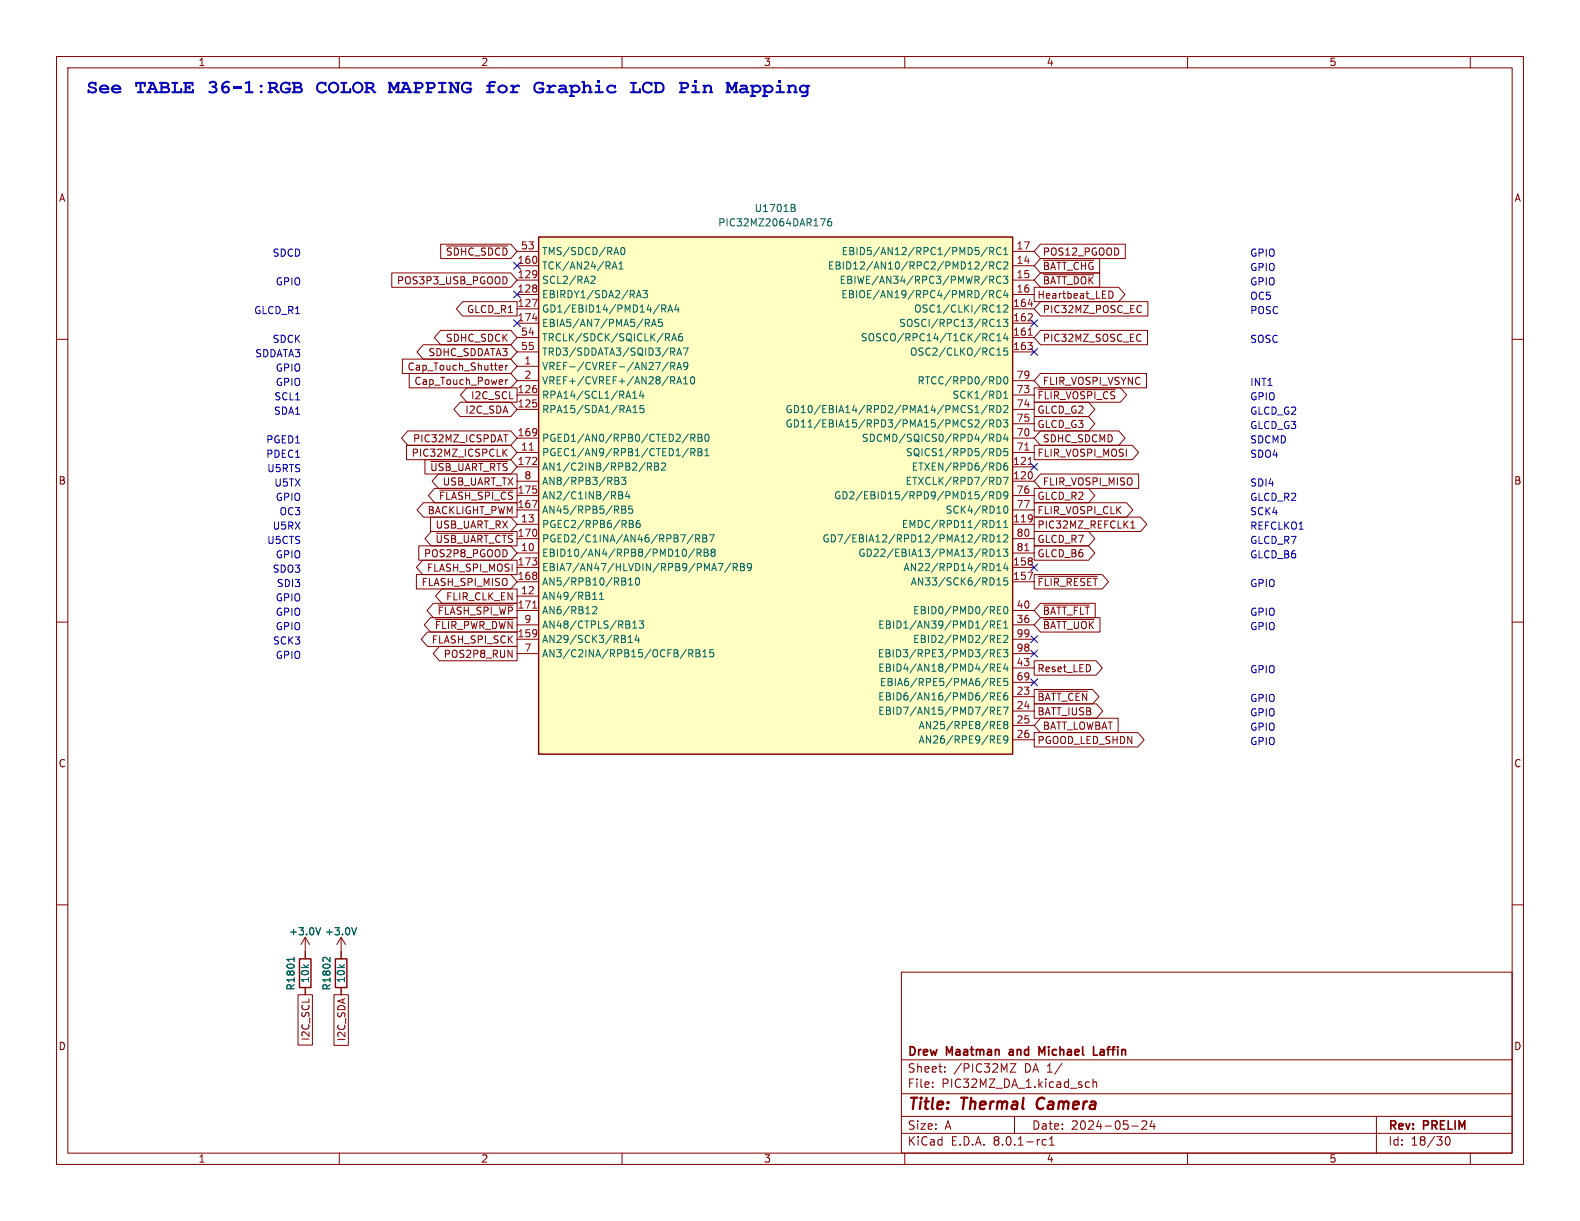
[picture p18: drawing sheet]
<svg xmlns="http://www.w3.org/2000/svg" width="279mm" height="216mm" viewBox="0 0 279 216" stroke-linecap="round" stroke-linejoin="round" font-family="sans-serif">
<defs><g id="words">
<g font-size="3.5" fill="#0000c2">
<text x="15.2" y="16.9">See TABLE 36-1:RGB</text>
<text x="55.8" y="16.9">COLORMAPPINGfor</text>
<text x="94.2" y="16.9">Graphic</text>
<text x="111.3" y="16.9">LCD Pin</text>
<text x="128.3" y="16.9">Mapping</text>
</g>
<g font-size="2.8" fill="#840000">
<text x="160.4" y="196.8">Title:</text>
<text x="170.1" y="196.8">Thermal</text>
<text x="184.2" y="196.8">Camera</text>
</g>
<g font-size="2.1" fill="#840000">
<text x="160.4" y="189.9">Sheet:</text>
<text x="160.4" y="187.1">Drew</text>
<text x="167.4" y="187.1">Maatman</text>
<text x="168.6" y="189.9">/PIC32MZ</text>
<text x="179.2" y="187.1">and</text>
<text x="181.2" y="189.9">DA 1/</text>
<text x="185" y="187.1">Michael</text>
<text x="195.2" y="187.1">Laffin</text>
<text x="160.4" y="192.6">File:</text>
<text x="166.5" y="192.6">PIC32MZ_DA_1.kicad_sch</text>
<text x="160.4" y="202.8">KiCad</text>
<text x="160.4" y="200">Size:</text>
<text x="167.1" y="200">A</text>
<text x="168.1" y="202.8">E.D.A.</text>
<text x="175.7" y="202.8">8.0.1-rc1</text>
<text x="182.4" y="200">Date:</text>
<text x="189.4" y="200">2024-05-24</text>
<text x="245.4" y="200.2">Rev:</text>
<text x="245.4" y="202.8">Id:</text>
<text x="249.5" y="202.8">18/30</text>
<text x="251.8" y="200.2">PRELIM</text>
</g>
<g font-size="1.8" fill="#840000">
<text x="35" y="11.9">1</text>
<text x="85" y="11.9">2</text>
<text x="135" y="11.9">3</text>
<text x="185" y="11.9">4</text>
<text x="235" y="11.9">5</text>
<text x="10.3" y="35.9">A</text>
<text x="267.7" y="35.9">A</text>
<text x="78.7" y="45.4">~{SDHC_SDCD}</text>
<text x="184.3" y="45.4">POS12_PGOOD</text>
<text x="184.3" y="47.9">~{BATT_CHG}</text>
<text x="70.1" y="50.5">POS3P3_USB_PGOOD</text>
<text x="183.4" y="53">Heartbeat_LED</text>
<text x="184.3" y="50.5">~{BATT_DOK}</text>
<text x="82.5" y="55.6">GLCD_R1</text>
<text x="184.3" y="55.6">PIC32MZ_POSC_EC</text>
<text x="72" y="65.7">Cap_Touch_Shutter</text>
<text x="75.7" y="63.2">SDHC_SDDATA3</text>
<text x="78.7" y="60.6">SDHC_SDCK</text>
<text x="184.3" y="60.6">PIC32MZ_SOSC_EC</text>
<text x="73.2" y="68.3">Cap_Touch_Power</text>
<text x="83.2" y="70.8">I2C_SCL</text>
<text x="183.4" y="70.8">~{FLIR_VOSPI_CS}</text>
<text x="184.3" y="68.3">FLIR_VOSPI_VSYNC</text>
<text x="82.2" y="73.3">I2C_SDA</text>
<text x="183.4" y="75.9">GLCD_G3</text>
<text x="183.4" y="73.3">GLCD_G2</text>
<text x="72.7" y="81">PIC32MZ_ICSPCLK</text>
<text x="72.9" y="78.4">PIC32MZ_ICSPDAT</text>
<text x="76" y="83.5">~{USB_UART_RTS}</text>
<text x="183.4" y="81">FLIR_VOSPI_MOSI</text>
<text x="184.3" y="78.4">SDHC_SDCMD</text>
<text x="10.3" y="85.9">B</text>
<text x="77.5" y="88.6">~{FLASH_SPI_CS}</text>
<text x="78.2" y="86">USB_UART_TX</text>
<text x="183.4" y="88.6">GLCD_R2</text>
<text x="184.3" y="86">FLIR_VOSPI_MISO</text>
<text x="267.7" y="85.9">B</text>
<text x="75.5" y="91.1">BACKLIGHT_PWM</text>
<text x="76.9" y="93.7">USB_UART_RX</text>
<text x="183.4" y="93.7">PIC32MZ_REFCLK1</text>
<text x="183.4" y="91.1">FLIR_VOSPI_CLK</text>
<text x="74.9" y="98.7">POS2P8_PGOOD</text>
<text x="75.4" y="101.3">FLASH_SPI_MOSI</text>
<text x="76.9" y="96.2">~{USB_UART_CTS}</text>
<text x="183.4" y="96.2">GLCD_R7</text>
<text x="183.4" y="98.7">GLCD_B6</text>
<text x="74.4" y="103.8">FLASH_SPI_MISO</text>
<text x="78.8" y="106.4">FLIR_CLK_EN</text>
<text x="183.4" y="103.8">~{FLIR_RESET}</text>
<text x="76.2" y="114">FLASH_SPI_SCK</text>
<text x="76.8" y="111.4">~{FLIR_PWR_DWN}</text>
<text x="77.3" y="108.9">~{FLASH_SPI_WP}</text>
<text x="184.3" y="111.4">~{BATT_UOK}</text>
<text x="184.3" y="108.9">~{BATT_FLT}</text>
<text x="78.4" y="116.5">POS2P8_RUN</text>
<text x="183.4" y="119.1">Reset_LED</text>
<text x="183.4" y="124.1">~{BATT_CEN}</text>
<text x="183.4" y="131.8">PGOOD_LED_SHDN</text>
<text x="183.4" y="126.7">BATT_IUSB</text>
<text x="184.3" y="129.2">BATT_LOWBAT</text>
<text x="10.3" y="135.9">C</text>
<text x="267.7" y="135.9">C</text>
<text x="10.3" y="185.9">D</text>
<text x="54.9" y="184.1" transform="rotate(-90 54.9 184.1)">I2C_SCL</text>
<text x="61.3" y="184.2" transform="rotate(-90 61.3 184.2)">I2C_SDA</text>
<text x="267.7" y="185.9">D</text>
<text x="35" y="205.8">1</text>
<text x="85" y="205.8">2</text>
<text x="135" y="205.8">3</text>
<text x="185" y="205.8">4</text>
<text x="235" y="205.8">5</text>
</g>
<g font-size="1.8" fill="#006464">
<text x="126.9" y="40.2">PIC32MZ2064DAR176</text>
<text x="133.3" y="37.7">U1701B</text>
<text x="95.8" y="47.9">TCK/AN24/RA1</text>
<text x="95.8" y="45.3">TMS/SDCD/RA0</text>
<text x="146.3" y="47.9">EBID12/AN10/RPC2/PMD12/RC2</text>
<text x="148.7" y="45.3">EBID5/AN12/RPC1/PMD5/RC1</text>
<text x="95.8" y="52.9">EBIRDY1/SDA2/RA3</text>
<text x="95.8" y="50.4">SCL2/RA2</text>
<text x="148.4" y="50.4">EBIWE/AN34/RPC3/PMWR/RC3</text>
<text x="148.7" y="52.9">EBIOE/AN19/RPC4/PMRD/RC4</text>
<text x="95.8" y="55.5">GD1/EBID14/PMD14/RA4</text>
<text x="95.8" y="58">EBIA5/AN7/PMA5/RA5</text>
<text x="158.9" y="58">SOSCI/RPC13/RC13</text>
<text x="161.5" y="55.5">OSC1/CLKI/RC12</text>
<text x="95.8" y="65.6">VREF-/CVREF-/AN27/RA9</text>
<text x="95.8" y="60.6">TRCLK/SDCK/SQICLK/RA6</text>
<text x="95.8" y="63.1">TRD3/SDDATA3/SQID3/RA7</text>
<text x="152.1" y="60.6">SOSCO/RPC14/T1CK/RC14</text>
<text x="160.8" y="63.1">OSC2/CLKO/RC15</text>
<text x="95.8" y="70.7">RPA14/SCL1/RA14</text>
<text x="95.8" y="68.2">VREF+/CVREF+/AN28/RA10</text>
<text x="162.2" y="68.2">RTCC/RPD0/RD0</text>
<text x="168.3" y="70.7">SCK1/RD1</text>
<text x="95.8" y="73.3">RPA15/SDA1/RA15</text>
<text x="138.8" y="73.3">GD10/EBIA14/RPD2/PMA14/PMCS1/RD2</text>
<text x="138.8" y="75.8">GD11/EBIA15/RPD3/PMA15/PMCS2/RD3</text>
<text x="95.8" y="80.9">PGEC1/AN9/RPB1/CTED1/RB1</text>
<text x="95.8" y="78.3">PGED1/AN0/RPB0/CTED2/RB0</text>
<text x="95.8" y="83.4">AN1/C2INB/RPB2/RB2</text>
<text x="152.3" y="78.3">SDCMD/SQICS0/RPD4/RD4</text>
<text x="160.1" y="80.9">SQICS1/RPD5/RD5</text>
<text x="161.1" y="83.4">ETXEN/RPD6/RD6</text>
<text x="95.8" y="88.5">AN2/C1INB/RB4</text>
<text x="95.8" y="86">AN8/RPB3/RB3</text>
<text x="147.4" y="88.5">GD2/EBID15/RPD9/PMD15/RD9</text>
<text x="160" y="86">ETXCLK/RPD7/RD7</text>
<text x="95.8" y="93.6">PGEC2/RPB6/RB6</text>
<text x="95.8" y="91">AN45/RPB5/RB5</text>
<text x="159.4" y="93.6">EMDC/RPD11/RD11</text>
<text x="167.1" y="91">SCK4/RD10</text>
<text x="95.8" y="98.7">EBID10/AN4/RPB8/PMD10/RB8</text>
<text x="95.8" y="96.1">PGED2/C1INA/AN46/RPB7/RB7</text>
<text x="95.8" y="101.2">EBIA7/AN47/HLVDIN/RPB9/PMA7/RB9</text>
<text x="145.3" y="96.1">GD7/EBIA12/RPD12/PMA12/RD12</text>
<text x="151.7" y="98.7">GD22/EBIA13/PMA13/RD13</text>
<text x="159.7" y="101.2">AN22/RPD14/RD14</text>
<text x="95.8" y="106.3">AN49/RB11</text>
<text x="95.8" y="103.7">AN5/RPB10/RB10</text>
<text x="160.9" y="103.7">AN33/SCK6/RD15</text>
<text x="95.8" y="113.9">AN29/SCK3/RB14</text>
<text x="95.8" y="108.8">AN6/RB12</text>
<text x="95.8" y="111.4">AN48/CTPLS/RB13</text>
<text x="155.2" y="111.4">EBID1/AN39/PMD1/RE1</text>
<text x="161.4" y="108.8">EBID0/PMD0/RE0</text>
<text x="161.4" y="113.9">EBID2/PMD2/RE2</text>
<text x="95.8" y="116.4">AN3/C2INA/RPB15/OCFB/RB15</text>
<text x="155.1" y="116.4">EBID3/RPE3/PMD3/RE3</text>
<text x="155.2" y="119">EBID4/AN18/PMD4/RE4</text>
<text x="155.2" y="124.1">EBID6/AN16/PMD6/RE6</text>
<text x="155.5" y="121.5">EBIA6/RPE5/PMA6/RE5</text>
<text x="155.2" y="126.6">EBID7/AN15/PMD7/RE7</text>
<text x="162.3" y="129.1">AN25/RPE8/RE8</text>
<text x="162.3" y="131.7">AN26/RPE9/RE9</text>
<text x="51" y="165.6">+3.0V</text>
<text x="57.4" y="165.6">+3.0V</text>
<text x="54.8" y="173.9" transform="rotate(-90 54.8 173.9)">10k</text>
<text x="61.2" y="173.9" transform="rotate(-90 61.2 173.9)">10k</text>
<text x="52.3" y="175.2" transform="rotate(-90 52.3 175.2)">R1801</text>
<text x="58.6" y="175.2" transform="rotate(-90 58.6 175.2)">R1802</text>
</g>
<g font-size="1.8" fill="#0000c2">
<text x="48.1" y="45.5">SDCD</text>
<text x="221" y="45.5">GPIO</text>
<text x="48.7" y="50.6">GPIO</text>
<text x="221" y="53.1">OC5</text>
<text x="221" y="48">GPIO</text>
<text x="221" y="50.6">GPIO</text>
<text x="44.9" y="55.6">GLCD_R1</text>
<text x="221" y="55.6">POSC</text>
<text x="45" y="63.3">SDDATA3</text>
<text x="48.1" y="60.7">SDCK</text>
<text x="48.7" y="65.8">GPIO</text>
<text x="221" y="60.7">SOSC</text>
<text x="48.4" y="70.9">SCL1</text>
<text x="48.7" y="68.3">GPIO</text>
<text x="221" y="68.3">INT1</text>
<text x="221" y="70.9">GPIO</text>
<text x="48.4" y="73.4">SDA1</text>
<text x="221" y="76">GLCD_G3</text>
<text x="221" y="73.4">GLCD_G2</text>
<text x="47" y="78.5">PGED1</text>
<text x="47" y="81">PDEC1</text>
<text x="47.1" y="83.6">U5RTS</text>
<text x="221" y="81">SDO4</text>
<text x="221" y="78.5">SDCMD</text>
<text x="48.4" y="86.1">U5TX</text>
<text x="48.7" y="88.7">GPIO</text>
<text x="221" y="88.7">GLCD_R2</text>
<text x="221" y="86.1">SDI4</text>
<text x="48.1" y="93.7">U5RX</text>
<text x="49.3" y="91.2">OC3</text>
<text x="221" y="91.2">SCK4</text>
<text x="221" y="93.7">REFCLKO1</text>
<text x="47.1" y="96.3">U5CTS</text>
<text x="48.1" y="101.4">SDO3</text>
<text x="48.7" y="98.8">GPIO</text>
<text x="221" y="98.8">GLCD_B6</text>
<text x="221" y="96.3">GLCD_R7</text>
<text x="48.7" y="106.4">GPIO</text>
<text x="48.8" y="103.9">SDI3</text>
<text x="221" y="103.9">GPIO</text>
<text x="48.7" y="111.5">GPIO</text>
<text x="48.7" y="109">GPIO</text>
<text x="221" y="109">GPIO</text>
<text x="221" y="111.5">GPIO</text>
<text x="48.2" y="114.1">SCK3</text>
<text x="48.7" y="116.6">GPIO</text>
<text x="221" y="119.1">GPIO</text>
<text x="221" y="124.2">GPIO</text>
<text x="221" y="126.8">GPIO</text>
<text x="221" y="129.3">GPIO</text>
<text x="221" y="131.8">GPIO</text>
</g>
<g font-size="1.8" fill="#a90000">
<text x="91.4" y="46.7">160</text>
<text x="92" y="44.2">53</text>
<text x="179.7" y="46.7">14</text>
<text x="179.7" y="44.2">17</text>
<text x="91.4" y="51.8">128</text>
<text x="91.4" y="49.3">129</text>
<text x="179.7" y="49.3">15</text>
<text x="179.7" y="51.8">16</text>
<text x="91.4" y="54.4">127</text>
<text x="91.4" y="56.9">174</text>
<text x="92" y="59.4">54</text>
<text x="179.1" y="59.4">161</text>
<text x="179.1" y="56.9">162</text>
<text x="179.1" y="54.4">164</text>
<text x="92" y="62">55</text>
<text x="92.6" y="64.5">1</text>
<text x="179.1" y="62">163</text>
<text x="91.4" y="69.6">126</text>
<text x="92.6" y="67.1">2</text>
<text x="179.7" y="69.6">73</text>
<text x="179.7" y="67.1">79</text>
<text x="91.4" y="72.1">125</text>
<text x="91.4" y="77.2">169</text>
<text x="179.7" y="77.2">70</text>
<text x="179.7" y="72.1">74</text>
<text x="179.7" y="74.7">75</text>
<text x="91.4" y="82.3">172</text>
<text x="92" y="79.8">11</text>
<text x="179.1" y="82.3">121</text>
<text x="179.7" y="79.8">71</text>
<text x="91.4" y="89.9">167</text>
<text x="91.4" y="87.4">175</text>
<text x="92.6" y="84.8">8</text>
<text x="179.1" y="84.8">120</text>
<text x="179.7" y="87.4">76</text>
<text x="179.7" y="89.9">77</text>
<text x="91.4" y="95">170</text>
<text x="92" y="92.5">13</text>
<text x="179.1" y="92.5">119</text>
<text x="179.7" y="95">80</text>
<text x="91.4" y="100.1">173</text>
<text x="92" y="97.5">10</text>
<text x="179.1" y="100.1">158</text>
<text x="179.7" y="97.5">81</text>
<text x="91.4" y="102.6">168</text>
<text x="91.4" y="107.7">171</text>
<text x="92" y="105.2">12</text>
<text x="179.1" y="102.6">157</text>
<text x="179.7" y="107.7">40</text>
<text x="91.4" y="112.8">159</text>
<text x="92.6" y="110.2">9</text>
<text x="179.7" y="110.2">36</text>
<text x="179.7" y="112.8">99</text>
<text x="92.6" y="115.3">7</text>
<text x="179.7" y="117.9">43</text>
<text x="179.7" y="115.3">98</text>
<text x="179.7" y="122.9">23</text>
<text x="179.7" y="125.5">24</text>
<text x="179.7" y="120.4">69</text>
<text x="179.7" y="128">25</text>
<text x="179.7" y="130.6">26</text>
</g>
</g></defs>
<g fill="none" stroke="#840000" stroke-width=".18">
<path d="M10 10h259.4v195.9h-259.4zM12 12h255.4v191.9h-255.4zM60 10v2M110 10v2M160 10v2M210 10v2M260 10v2M10 60h2M267.4 60h2M10 110h2M267.4 110h2M10 160h2"/>
<path d="M267.4 160h2M54 165.7v3.8M54 174.6v1.3M54 165.7l-.8 1.3M54 165.7l.7 1.3M60.3 165.7l-.7 1.3M60.3 165.7v3.8M60.3 174.6v1.3M60.3 165.7l.8 1.3M159.4 171.9h108v32h-108zM159.4 197.4h108M159.4 193.4h108"/>
<path d="M159.4 187.4h108M164.9 192.1v.2M164.9 191.4v.1M167.1 189.4v.2M167.1 188.7v.1M178.6 188.1h1l-1 1.5h1M179.4 197.4v3M192.1 192.2h.5M192.1 191.4h.5M193.3 191.4l.2-.1 .4 .1v.9M193.3 190.8v1.5M200.1 199.1h1.2"/>
<path d="M201.9 198.3l.6-.1 .2 .1 .1 .3-.9 1.1h.9M203.7 198.1l-.3 1.1h.9M204.1 198.7v1M243.4 197.4v6.5M60 203.9v2M110 203.9v2M159.4 200.4h108M160 203.9v2M185 201.6l-.4-.1-.3 .3v.4l.1 .2h.6M185.6 202.5h.8M185.6 201.4l.4-.4v1.5M210 203.9v2"/>
<path d="M255.8 201.1l.1-.1a.81 .81 0 0 1 .6 .6 .81 .81 0 0 1-.3 .8l-.1 .1a.81 .81 0 0 1-.6-.6 .81 .81 0 0 1 .3-.8zM260 203.9v2"/>
</g>
<path d="M183.6 194.4a1.27 1.27 0 0 0 0 1.6" fill="none" stroke="#840000" stroke-width=".4"/>
<path d="M178.5 186.1v.4M184.7 185.1l-.5 1-.5-1v1.5M193.4 185.1v1.5h.7M194.7 185.6h-.1M194.7 186a.29 .29 0 0 0-.2 .3 .29 .29 0 0 0 .2 .3" fill="none" stroke="#840000" stroke-width=".3"/>
<path d="M52 169.3v.7M52 169.6h-1.3l.3 .3M56.7 164l-.4 1.3M58.4 169.3v.8l-.8-.8h-.3l-.2 .2M63 164l-.4 1.3" fill="none" stroke="#006464" stroke-width=".18"/>
<path d="M53 169.5h2v5.1h-2zM59.3 169.5h2v5.1h-2z" fill="none" stroke="#840000" stroke-width=".25"/>
<path d="M95.2 41.9h83.9v91.5h-83.9z" fill="#ffffc2"/>
<path d="M95.2 41.9h83.9v91.5h-83.9z" fill="none" stroke="#840000" stroke-width=".25"/>
<g fill="none" stroke="#840000" stroke-width=".18">
<path d="M69.3 48.3h21l1.1 1.2-1.1 1.3h-21zM77.9 58.4h12.4l1.1 1.3-1.1 1.3h-12.4l-1.1-1.3zM77.9 43.2h12.4l1.1 1.3-1.1 1.2h-12.4zM79 43.5h10.8M81.8 53.3h9.6v2.6h-9.6l-1.1-1.3zM91.4 54.6h3.8M91.4 52.1h3.8M91.4 49.5h3.8M91.4 47h3.8M91.4 59.7h3.8M91.4 57.2h3.8M91.4 44.5h3.8"/>
<path d="M179.1 54.6h3.8M179.1 52.1h3.8M179.1 49.5h3.8M179.1 47h3.8M179.1 59.7h3.8M179.1 57.2h3.8M179.1 44.5h3.8M182.9 50.8h14.9l1.1 1.3-1.1 1.2h-14.9zM184 53.3h19v2.6h-19l-1.1-1.3zM184 43.2h15v2.5h-15l-1.1-1.2zM184 48.3h10.5v2.5h-10.5l-1.1-1.3zM184 58.4h18.9v2.6h-18.9l-1.1-1.3z"/>
<path d="M184 45.7h10.5v2.6h-10.5l-1.1-1.3zM184.5 48.6h8.9M184.5 46h8.9M196.1 51.5a.64 .64 0 0 1 .7 .6 .64 .64 0 0 1-.7 .6zM201.6 54l.2 .1M201.7 59.2h.1M201.8 55.2l-.2 .1M71.2 63.5h19.1l1.1 1.3-1.1 1.2h-19.1zM71.9 78.7h18.4l1.1 1.3-1.1 1.3h-18.4zM72.1 76.2h18.2l1.1 1.3-1.1 1.2h-18.2l-1.1-1.2zM72.4 66h17.9l1.1 1.3-1.1 1.3h-17.9zM74.8 61h15.5l1.1 1.2-1.1 1.3h-15.5l-1.1-1.3z"/>
<path d="M81.4 71.1h8.9l1.1 1.3-1.1 1.3h-8.9l-1.1-1.3zM82.5 68.6h8.9v2.5h-8.9l-1.1-1.2zM88.3 65.4h.5M88.3 64.7l.4-.1 .2 .3-.6 .1M89.1 76.9h.7M89.1 80l.6 .7M89.4 64.6v.8M89.4 67.1v.9M89.7 79.4l-.8 .7M89.8 67.1l-.4 .3M89.8 64.6l-.4 .2M91.4 64.8h3.8"/>
<path d="M91.4 72.4h3.8M91.4 69.9h3.8M91.4 62.2h3.8M91.4 77.5h3.8M91.4 67.3h3.8M179.1 72.4h3.8M179.1 69.9h3.8M179.1 62.2h3.8M179.1 77.5h3.8M179.1 67.3h3.8M179.1 74.9h3.8M182.9 68.6h15.2l1.1 1.3-1.1 1.2h-15.2z"/>
<path d="M182.9 78.7h17.3l1.2 1.3-1.2 1.3h-17.3zM182.9 73.7h9.6l1.1 1.2-1.1 1.3h-9.6zM182.9 71.1h9.6l1.1 1.3-1.1 1.3h-9.6zM183.6 68.9h13.6M184 76.2h13.8l1.2 1.3-1.2 1.2h-13.8l-1.1-1.2zM184 66h18.7v2.6h-18.7l-1.1-1.3zM201.8 60.2l-.1 .1M74.1 96.5h16.2l1.1 1.3-1.1 1.3h-16.2zM74.7 99.1h16.7v2.5h-16.7l-1.1-1.3zM74.9 88.9h16.5v2.5h-16.5l-1.1-1.2zM75.1 81.3h15.2l1.1 1.3-1.1 1.2h-15.2zM76.1 91.4h14.2l1.1 1.3-1.1 1.3h-14.2z"/>
<path d="M76.2 81.6h13.6M76.3 94h15.1v2.5h-15.1l-1.2-1.2zM76.9 86.4h14.5v2.5h-14.5l-1.1-1.3zM77.1 94.3h13.6M77.5 83.8h13.9v2.6h-13.9l-1.1-1.3zM77.7 86.7h13M91.4 97.8h3.8M91.4 80h3.8M91.4 92.7h3.8M91.4 85.1h3.8M91.4 82.6h3.8M91.4 90.2h3.8"/>
<path d="M91.4 95.3h3.8M91.4 87.6h3.8M179.1 97.8h3.8M179.1 80h3.8M179.1 92.7h3.8M179.1 85.1h3.8M179.1 82.6h3.8M179.1 90.2h3.8M179.1 95.3h3.8M179.1 87.6h3.8M182.9 94h9.6l1.1 1.3-1.1 1.2h-9.6zM182.9 96.5h9.6l1.1 1.3-1.1 1.3h-9.6z"/>
<path d="M182.9 91.4h18.8l1.1 1.3-1.1 1.3h-18.8zM182.9 86.4h9.6l1.1 1.2-1.1 1.3h-9.6zM182.9 88.9h16.3l1.1 1.3-1.1 1.2h-16.3zM184 83.8h17.4v2.6h-17.4l-1.1-1.3zM200 93.4h.7M200 92.5l.3-.4v1.3M73.6 101.6h16.7l1.1 1.3-1.1 1.2h-16.7zM75.6 111.8h15.8v2.5h-15.8l-1.1-1.3zM76.1 109.2h15.3v2.6h-15.3l-1.1-1.3zM76.6 106.7h14.8v2.5h-14.8l-1.1-1.2zM77 109.5h13.7M77.5 107h13.2"/>
<path d="M77.7 114.3h13.7v2.5h-13.7l-1.1-1.2zM78.1 104.1h13.3v2.6h-13.3l-1.1-1.3zM89.8 115l.8 1.2v-1.2M91.4 105.4h3.8M91.4 102.9h3.8M91.4 100.3h3.8M91.4 113h3.8M91.4 108h3.8M91.4 110.5h3.8M91.4 115.6h3.8M179.1 102.9h3.8M179.1 100.3h3.8"/>
<path d="M179.1 113h3.8M179.1 108h3.8M179.1 110.5h3.8M179.1 118.1h3.8M179.1 115.6h3.8M182.9 101.6h12l1.1 1.3-1.1 1.2h-12zM182.9 116.8h10.9l1.1 1.3-1.1 1.3h-10.9zM183.6 101.9h10.4M184 109.2h10.5v2.6h-10.5l-1.1-1.3zM184 106.7h9.7v2.5h-9.7l-1.1-1.2zM184.5 109.5h9M184.5 107h8.1"/>
<path d="M179.1 123.2h3.8M179.1 125.7h3.8M179.1 128.3h3.8M179.1 130.8h3.8M179.1 120.7h3.8M182.9 129.5h18.3l1.1 1.3-1.1 1.3h-18.3zM182.9 121.9h10.3l1.1 1.3-1.1 1.3h-10.3zM182.9 124.5h11l1.1 1.2-1.1 1.3h-11zM183.6 122.2h8.7M184 127h13.7v2.5h-13.7l-1.1-1.2zM52.7 175.9h2.5v8.9h-2.5zM59.1 175.9h2.5v8.9h-2.5z"/>
</g>
<g fill="none" stroke="#006464" stroke-width=".18">
<path d="M139.9 36.1l.6 .2 .1 .2-.3 .2M139.9 36.7h.4M140.3 36.7l.3 .3v.3l-.7 .1M145.1 38.7h.8l-.5 1.2M147 38.7h-.4a.85 .85 0 0 0 0 1.2l.4-.1 .1-.4-.3-.2h-.3l-.1 .2M104.6 48.9l.4-.1 .2 .4-.8 .9h.8M108.3 47.6l.4-1.3 .4 1.3M108.4 47.2h.6M109.5 47.6h.7M109.5 46.7l.3-.4v1.3M109.9 43.9l.2-.1a.68 .68 0 0 1 .4 .6 .68 .68 0 0 1-.4 .6l-.2-.1-.1-.4zM112.5 52.6l.5-1.2 .4 1.2"/>
<path d="M112.7 52.3h.6M113.7 51.4h.8l-.4 .5 .3 .1v.5l-.2 .1-.5-.1M114.1 56.5h.5l.2 .2-.1 .4h-.6M114.4 57.1l.4 .6M115.2 57.7l.4-1.2 .5 1.2M115.3 57.4h.6M117 54.6l.6-.1 .2-.2-.1-.3-.7-.1v1.3M117.1 56.5h-.6l-.1 .6 .2-.2 .4 .1 .1 .2v.4l-.2 .1-.5-.1M117.3 54.6l.5 .6M118.1 55.2l.4-1.3 .5 1.3M118.2 54.8h.6M118.9 59.9h.6"/>
<path d="M119.6 53.9l-.3 .9h.8M119.9 54.3v.9M120.6 59l-.4 .1a.86 .86 0 0 0 0 1.2l.5-.2v-.4l-.2-.2h-.4l-.1 .2M174.6 46.2l-1.1 1.7M174.6 51.3l-1.1 1.7M174.6 43.7l-1.1 1.6M175 52h.6l.1-.2v-.3l-.7-.1v1.2M175 49.5l.6-.1 .1-.1v-.3l-.7-.2v1.3M175 44.4h.6l.1-.2v-.3l-.7-.1v1.2M175 47l.6-.1 .1-.2v-.3l-.7-.1v1.3M175.3 59.1l.3-.1 .2 .1M175.3 47l.4 .6"/>
<path d="M175.3 49.5l.4 .6M175.3 52l.4 .6M175.3 44.4l.4 .6M176.3 54.3l.3-.4v1.3M176.3 56.8l.3-.3v1.2M176.3 59.4l.3-.4v1.3M176.3 57.7h.7M176.3 55.2h.7M177 51.5a.6 .6 0 0 0-.8 .4 .6 .6 0 0 0 .6 .7l.2-.1M177 49a.6 .6 0 0 0-.8 .4 .6 .6 0 0 0 .6 .7l.2-.1M177 46.4a.6 .6 0 0 0-.8 .4 .6 .6 0 0 0 .6 .8l.2-.2M177 43.9a.6 .6 0 0 0-.8 .4 .6 .6 0 0 0 .6 .7l.2-.1"/>
<path d="M177.4 48.8h.8l-.4 .5 .4 .1v.6l-.2 .1-.6-.1M177.4 56.5h.8l-.4 .4 .4 .2v.5l-.2 .1-.6-.1M177.5 46.4l.5-.1 .2 .4-.8 .9h.8M177.5 44.1l.4-.3v1.2M177.5 54l.5-.1 .2 .4-.8 .9h.8M177.5 45h.7M177.8 51.3l-.3 .9h.8M177.8 58.9l-.3 .9h.8M178.1 51.8v.8M178.1 59.4v.9M111.9 70.4h.7M111.9 69.5l.3-.3v1.2"/>
<path d="M111.9 73h.8M111.9 72.1l.4-.4v1.3M113.4 69.1l-.3 .9h.8M113.7 69.6v.8M113.8 71.7h-.6v.6l.1-.1h.5l.1 .2-.1 .4-.2 .2-.4-.2M118.2 64l-1.1 1.7M118.6 64.7h.6l.1-.2v-.3l-.7-.1v1.2M118.8 60.3l.4-1.3 .4 1.3M118.9 64.7l.4 .6M118.9 62.2l.4 .6M119.3 61.7v.4M119.7 65.3l.4-1.2 .4 1.2"/>
<path d="M119.7 67.9l.4-1.3 .4 1.3M119.7 62.8l.4-1.3 .4 1.3M119.8 62.4h.6M119.8 65h.6M119.8 67.5h.6M120.8 61.5h.9l-.6 1.3M120.9 67.9h.7M120.9 67l.4-.4v1.3M121.6 64.6l-.2 .3-.4-.1-.1-.2 .1-.5h.4l.2 .1a.84 .84 0 0 1-.3 1.1h-.3M121.7 79.3l-1 1.6M121.7 76.7l-1 1.7M122.2 77.4h.6l.1-.2-.1-.3-.6-.1v1.2"/>
<path d="M122.2 80l.6-.1 .1-.2-.1-.3-.6-.1v1.3M122.2 66.7l.2-.1a.68 .68 0 0 1 .4 .7 .68 .68 0 0 1-.4 .6l-.2-.1-.1-.4zM122.5 80l.4 .6M122.5 77.4l.4 .6M123.4 79.3h.5l.2 .3-.2 .3 .2 .1 .1 .3-.3 .3h-.5zM123.4 76.8h.5l.2 .2-.2 .4 .2 .1 .1 .3-.3 .2h-.5zM123.4 79.9h.5M123.4 77.4h.5M124.6 79.7l.4-.4v1.3M124.8 76.9l.1-.1a.68 .68 0 0 1 .5 .6 .68 .68 0 0 1-.5 .6l-.1-.1-.2-.3zM172.4 73h.7M172.5 74.3l.4-.1 .2 .4-.7 .9h.7"/>
<path d="M172.5 72l.3-.3v1.3M174.6 71.6l-1.1 1.7M174.6 74.2l-1.1 1.6M175 72.4l.6-.1 .1-.2v-.3l-.7-.1v1.3M175 74.9l.6-.1 .1-.1v-.3l-.7-.2v1.3M175.3 77.4l.4 .6M175.3 72.4l.4 .6M175.3 74.9l.4 .6M175.5 76.8l.2 .2v.3l-.2 .1M175.8 60.1l-.2 .2-.3-.1M176.3 79.3a.64 .64 0 0 1 .7 .7 .64 .64 0 0 1-.7 .6M176.3 71.7a.64 .64 0 0 1 .7 .6 .64 .64 0 0 1-.7 .7z"/>
<path d="M176.3 74.2a.64 .64 0 0 1 .7 .7 .64 .64 0 0 1-.7 .6zM176.3 76.8a.64 .64 0 0 1 .7 .6 .64 .64 0 0 1-.7 .6zM176.3 60.3h.7M176.3 62.8h.7M176.4 61.8l.2-.3v1.3M176.8 66.7l.2 .5-.2 .6M177.4 74.2h.8l-.4 .5 .4 .1v.6l-.2 .1-.6-.1M177.5 69.5l.4-.3v1.2M177.5 71.8l.5-.1 .2 .4-.8 .9h.8M177.5 70.4h.7M177.7 66.7l.1-.1a.68 .68 0 0 1 .4 .7 .68 .68 0 0 1-.4 .6 .84 .84 0 0 1-.1-1.2zM177.8 76.7l-.3 .9h.8"/>
<path d="M178.1 77.2v.8M178.2 79.3h-.6l-.1 .6 .2-.1 .4 .1 .1 .1v.5l-.2 .1-.5-.1M178.2 61.5h-.6l-.1 .6 .2-.1 .4 .1 .1 .2v.4l-.2 .1-.5-.1M108.7 84.4l.6 .1 .1 .3-.2 .2M108.7 85h.5M109.2 85l.3 .2-.1 .3-.7 .2M109.4 86.9h.4l.3 .3-.3 .3 .3 .2v.3l-.2 .2h-.5zM109.4 87.5h.4M109.9 84.4h.8l-.4 .5 .3 .1v.5l-.2 .2-.5-.2M109.9 89.5h.5l.2 .2-.2 .4 .2 .1 .1 .3-.3 .2h-.5zM109.9 90.1h.5M110.9 86.9l-.3 .9h.8"/>
<path d="M111.2 87.4v.8M111.3 92l.6 .1v.3l-.2 .2M111.3 92.6h.4M111.7 92.6l.3 .3-.1 .3-.6 .1M111.8 89.5h-.6v.6l.1-.1h.5l.1 .2-.1 .4-.2 .1-.4-.1M113.1 92l-.4 .1a.85 .85 0 0 0 0 1.2l.5-.1v-.5l-.2-.2-.4 .1-.1 .1M114.5 82.5h.6l.1-.2v-.3l-.7-.1v1.2M114.8 82.5l.4 .6M115.8 81.9h.4l.2 .2-.2 .4 .2 .1 .1 .3-.3 .2h-.4zM115.8 82.5h.4M117 82l.4-.1 .3 .3-.8 .9h.8M122.6 94.5l-1.1 1.6"/>
<path d="M122.8 97l-1.1 1.7M123 95.2h.6l.1-.2v-.3l-.7-.1v1.2M123.3 97.8l.6-.1 .1-.2-.1-.3-.6-.1v1.3M123.3 95.2l.4 .6M123.6 97.8l.4 .6M124.3 94.6h.4l.2 .2-.2 .4 .2 .1 .1 .3-.2 .2h-.5zM124.3 95.2h.4M124.5 97.1h.4l.3 .2-.3 .4 .3 .1v.3l-.2 .3h-.5zM124.5 97.7h.4M124.6 80.6h.8M125.4 94.6h.9l-.6 1.2M126 97.6l-.3-.2 .3-.3h.2l.3 .2-.3 .3"/>
<path d="M126 97.6l-.3 .3 .1 .3 .2 .2 .3-.1 .2-.2v-.2l-.3-.3M126 97.6h.2M127 99.6h.9l-.6 1.3M129.2 99.6l-1 1.6M130.9 99.6h.5l.2 .3-.2 .3 .2 .2 .1 .3-.3 .2h-.5zM173.8 95.2h.6l.1-.2v-.3l-.7-.1v1.2M174.1 95.2l.4 .6M174.6 86.9l-1.1 1.6M175 87.6l.6-.1 .1-.1v-.3l-.7-.2v1.3M175.1 97.1a.64 .64 0 0 1 .7 .6 .64 .64 0 0 1-.7 .7zM175.1 94.6a.64 .64 0 0 1 .7 .6 .64 .64 0 0 1-.7 .6zM175.3 87.6l.4 .6"/>
<path d="M176.3 98.4h.7M176.3 93.3h.7M176.3 92.4l.3-.4v1.3M176.3 94.9l.3-.3v1.2M176.3 97.5l.3-.4v1.3M176.3 86.9a.64 .64 0 0 1 .7 .7 .64 .64 0 0 1-.7 .6zM176.3 95.8h.7M176.6 84.4a.68 .68 0 0 1 .4 .6 .68 .68 0 0 1-.4 .7M176.8 81.9l.2 .5-.2 .7M177.4 97.1h.8l-.4 .5 .4 .1v.5l-.2 .2-.6-.2M177.4 84.4h.9l-.6 1.3M177.5 93.3h.7"/>
<path d="M177.5 92.4l.4-.4v1.3M177.5 94.7l.5-.1 .2 .3-.8 .9h.8M177.7 89.5h.1a.68 .68 0 0 1 .4 .6 .68 .68 0 0 1-.4 .6 .84 .84 0 0 1-.1-1.2zM177.8 99.6l-.3 .9h.8M178.1 81.9h-.4a.86 .86 0 0 0 0 1.2l.5-.1v-.4l-.2-.3-.4 .1-.1 .2M178.2 87.5l-.2 .2h-.4l-.1-.2 .1-.5 .4-.1 .2 .2a.84 .84 0 0 1-.3 1.1h-.3M104.8 106h.7M104.8 107.4l.5-.1 .2 .3-.8 .9h.8M106 106h.7M106 105.1l.4-.4v1.3M111.1 113.6h.7M111.1 112.7l.4-.4v1.3"/>
<path d="M111.2 102.5l.3-.3v1.2M111.2 103.4h.7M111.9 110.2l.3-.4v1.3M111.9 111.1h.7M112.5 102.3l.2-.1a.68 .68 0 0 1 .4 .6 .68 .68 0 0 1-.4 .6l-.2-.1-.1-.3zM112.6 112.3l-.3 .9h.8M112.9 112.8v.8M113 109.8h.8l-.4 .5 .4 .1v.5l-.2 .2-.6-.2M121.8 114.9h.5l.2 .2-.1 .4h-.6M122.1 115.5l.4 .6M123.1 114.9h.4l.2 .2-.2 .4 .2 .1 .1 .3-.2 .2h-.5zM123.1 115.5h.4"/>
<path d="M124.3 115.2l.3-.3v1.2M124.3 116.1h.7M126.2 114.9h-.6l-.1 .6 .2-.1h.4l.1 .2v.4l-.2 .1-.5-.1M129.7 100.3l.6-.1 .1-.1-.1-.3-.6-.2v1.3M130 100.3l.4 .6M130.9 100.2h.5M132.9 100.2l-.3 .2h-.3l-.2-.2 .2-.5 .3-.1 .2 .2a.84 .84 0 0 1-.3 1.1h-.2M175.1 110.5l.6-.1 .2-.2-.1-.3-.7-.1v1.3M175.1 118.1l.6-.1 .2-.2-.1-.3-.7-.1v1.3M175.1 114.9h.5l.3 .2-.2 .4h-.6M175.1 120h.5l.3 .2-.2 .4h-.6M175.4 110.5l.5 .6"/>
<path d="M175.4 118.1l.5 .6M175.4 115.5l.5 .6M176.3 100l.3-.4v1.3M176.3 102.5l.3-.3v1.2M176.3 103.4h.7M176.3 100.9h.7M176.4 110.4h.4M176.4 107.9h.4M176.4 118h.4M176.4 115.5h.4M176.4 112.9h.4M177 112.3h-.6v1.3h.6"/>
<path d="M177 107.3h-.6v1.2h.6M177 109.8h-.6v1.3h.6M177 114.9h-.6v1.2h.6M177 117.4h-.6v1.3h.6M177 120h-.6v1.2h.6M177.4 114.9h.8l-.4 .5 .4 .1v.5l-.2 .1-.6-.1M177.5 110.2l.4-.4v1.3M177.5 112.5l.5-.2 .2 .4-.8 .9h.8M177.5 111.1h.7M177.7 107.3h.1a.68 .68 0 0 1 .4 .6 .68 .68 0 0 1-.4 .6 .84 .84 0 0 1-.1-1.2zM177.8 117.4l-.3 .9h.8M178.1 100.1v.8"/>
<path d="M178.1 117.8v.9M178.2 120h-.6l-.1 .6 .2-.2 .4 .1 .1 .2v.4l-.2 .1-.5-.1M178.2 102.2h-.6l-.1 .6 .2-.1h.4l.1 .2v.4l-.2 .1-.5-.1M175.1 123.2l.6-.1 .2-.2-.1-.3-.7-.1v1.3M175.1 125.7l.6-.1 .2-.1-.1-.3-.7-.2v1.3M175.4 123.2l.5 .6M175.4 125.7l.5 .6M175.4 120.6l.5 .6M176.4 123.1h.4M176.4 125.6h.4M176.4 128.2h.4M176.4 130.7h.4"/>
<path d="M176.4 120.6h.4M177 122.5h-.6v1.3h.6M177 125h-.6v1.3h.6M177 127.6h-.6v1.2h.6M177 130.1h-.6v1.3h.6M177.4 125h.9l-.6 1.3M177.7 128.1l-.2-.2 .2-.3h.3l.2 .2-.2 .3M177.7 128.1l-.2 .3 .1 .3 .1 .1h.4l.1-.2v-.2l-.2-.3M177.7 128.1h.3M178.1 122.5l-.4 .1a.86 .86 0 0 0 0 1.2l.5-.2v-.4l-.2-.2h-.4l-.1 .2M178.2 130.7l-.2 .2-.4-.1-.1-.1 .1-.5 .4-.1 .2 .1a.84 .84 0 0 1-.3 1.2h-.3"/>
</g>
<g fill="none" stroke="#a90000" stroke-width=".18">
<path d="M94.1 52.9h.9l-.6 1.3M94.2 56.3h.8M181.8 56.7h.7M181.8 59.3h.7M181.8 53.8h.8M182.5 55.6v.4M93.6 79.6h.7M181.2 79.6h.7M94.1 82.1h.8M94.1 88.5h.9l-.6 1.3M94.9 81v.4M181.2 97.4h.7"/>
<path d="M181.8 82.1h.7M94.2 107.5h.7M181.8 101.2h.8l-.5 1.3"/>
</g>
<g fill="#0000c2">
<path d="M90.3 15h.6v.2l.1-.1a.48 .48 0 0 1 .6-.2 .48 .48 0 0 1 .3 .5h-.1a.57 .57 0 0 0-.9 .3v.4l.7 .1v.2h-1.4v-.2l.4-.1v-.8h-.3z"/>
<path d="M107.5 15.2a1.42 1.42 0 0 1 1.4 0v.4a.27 .27 0 0 1-.3 0 .27 .27 0 0 1-.1-.2 .48 .48 0 0 0-.8 0 .48 .48 0 0 0 .3 .8l.6-.1a.25 .25 0 0 1 .2-.1 .25 .25 0 0 1 .2 .2 1.01 1.01 0 0 1-1.1 .3 1.01 1.01 0 0 1-.7-.9z"/>
</g>
<g fill="none" stroke="#000084" stroke-width=".18">
<path d="M90.8 51.5l1.2 1.2M90.8 56.5l1.2 1.3M90.8 46.4l1.2 1.2M92 51.5l-1.2 1.2M92 56.5l-1.2 1.3M92 46.4l-1.2 1.2M182.3 56.5l1.2 1.3M183.5 56.5l-1.2 1.3M182.3 61.6l1.2 1.2M183.5 61.6l-1.2 1.2M182.3 81.9l1.2 1.3M182.3 99.7l1.2 1.2"/>
<path d="M183.5 81.9l-1.2 1.3M183.5 99.7l-1.2 1.2M182.3 115l1.2 1.2M182.3 112.4l1.2 1.2M183.5 115l-1.2 1.2M183.5 112.4l-1.2 1.2M182.3 120l1.2 1.3M183.5 120l-1.2 1.3"/>
</g>
<path d="M52 169.3v.7M52 169.6h-1.3l.3 .3M56.7 164l-.4 1.3M58.4 169.3v.8l-.8-.8h-.3l-.2 .2M63 164l-.4 1.3" fill="none" stroke="#006464" stroke-width=".18"/>
<path d="M54 168.3v1.2M54 174.6v1.3M60.3 168.3v1.2M60.3 174.6v1.3" fill="none" stroke="#840000" stroke-width=".18"/>
<use href="#words"/>
</svg>
